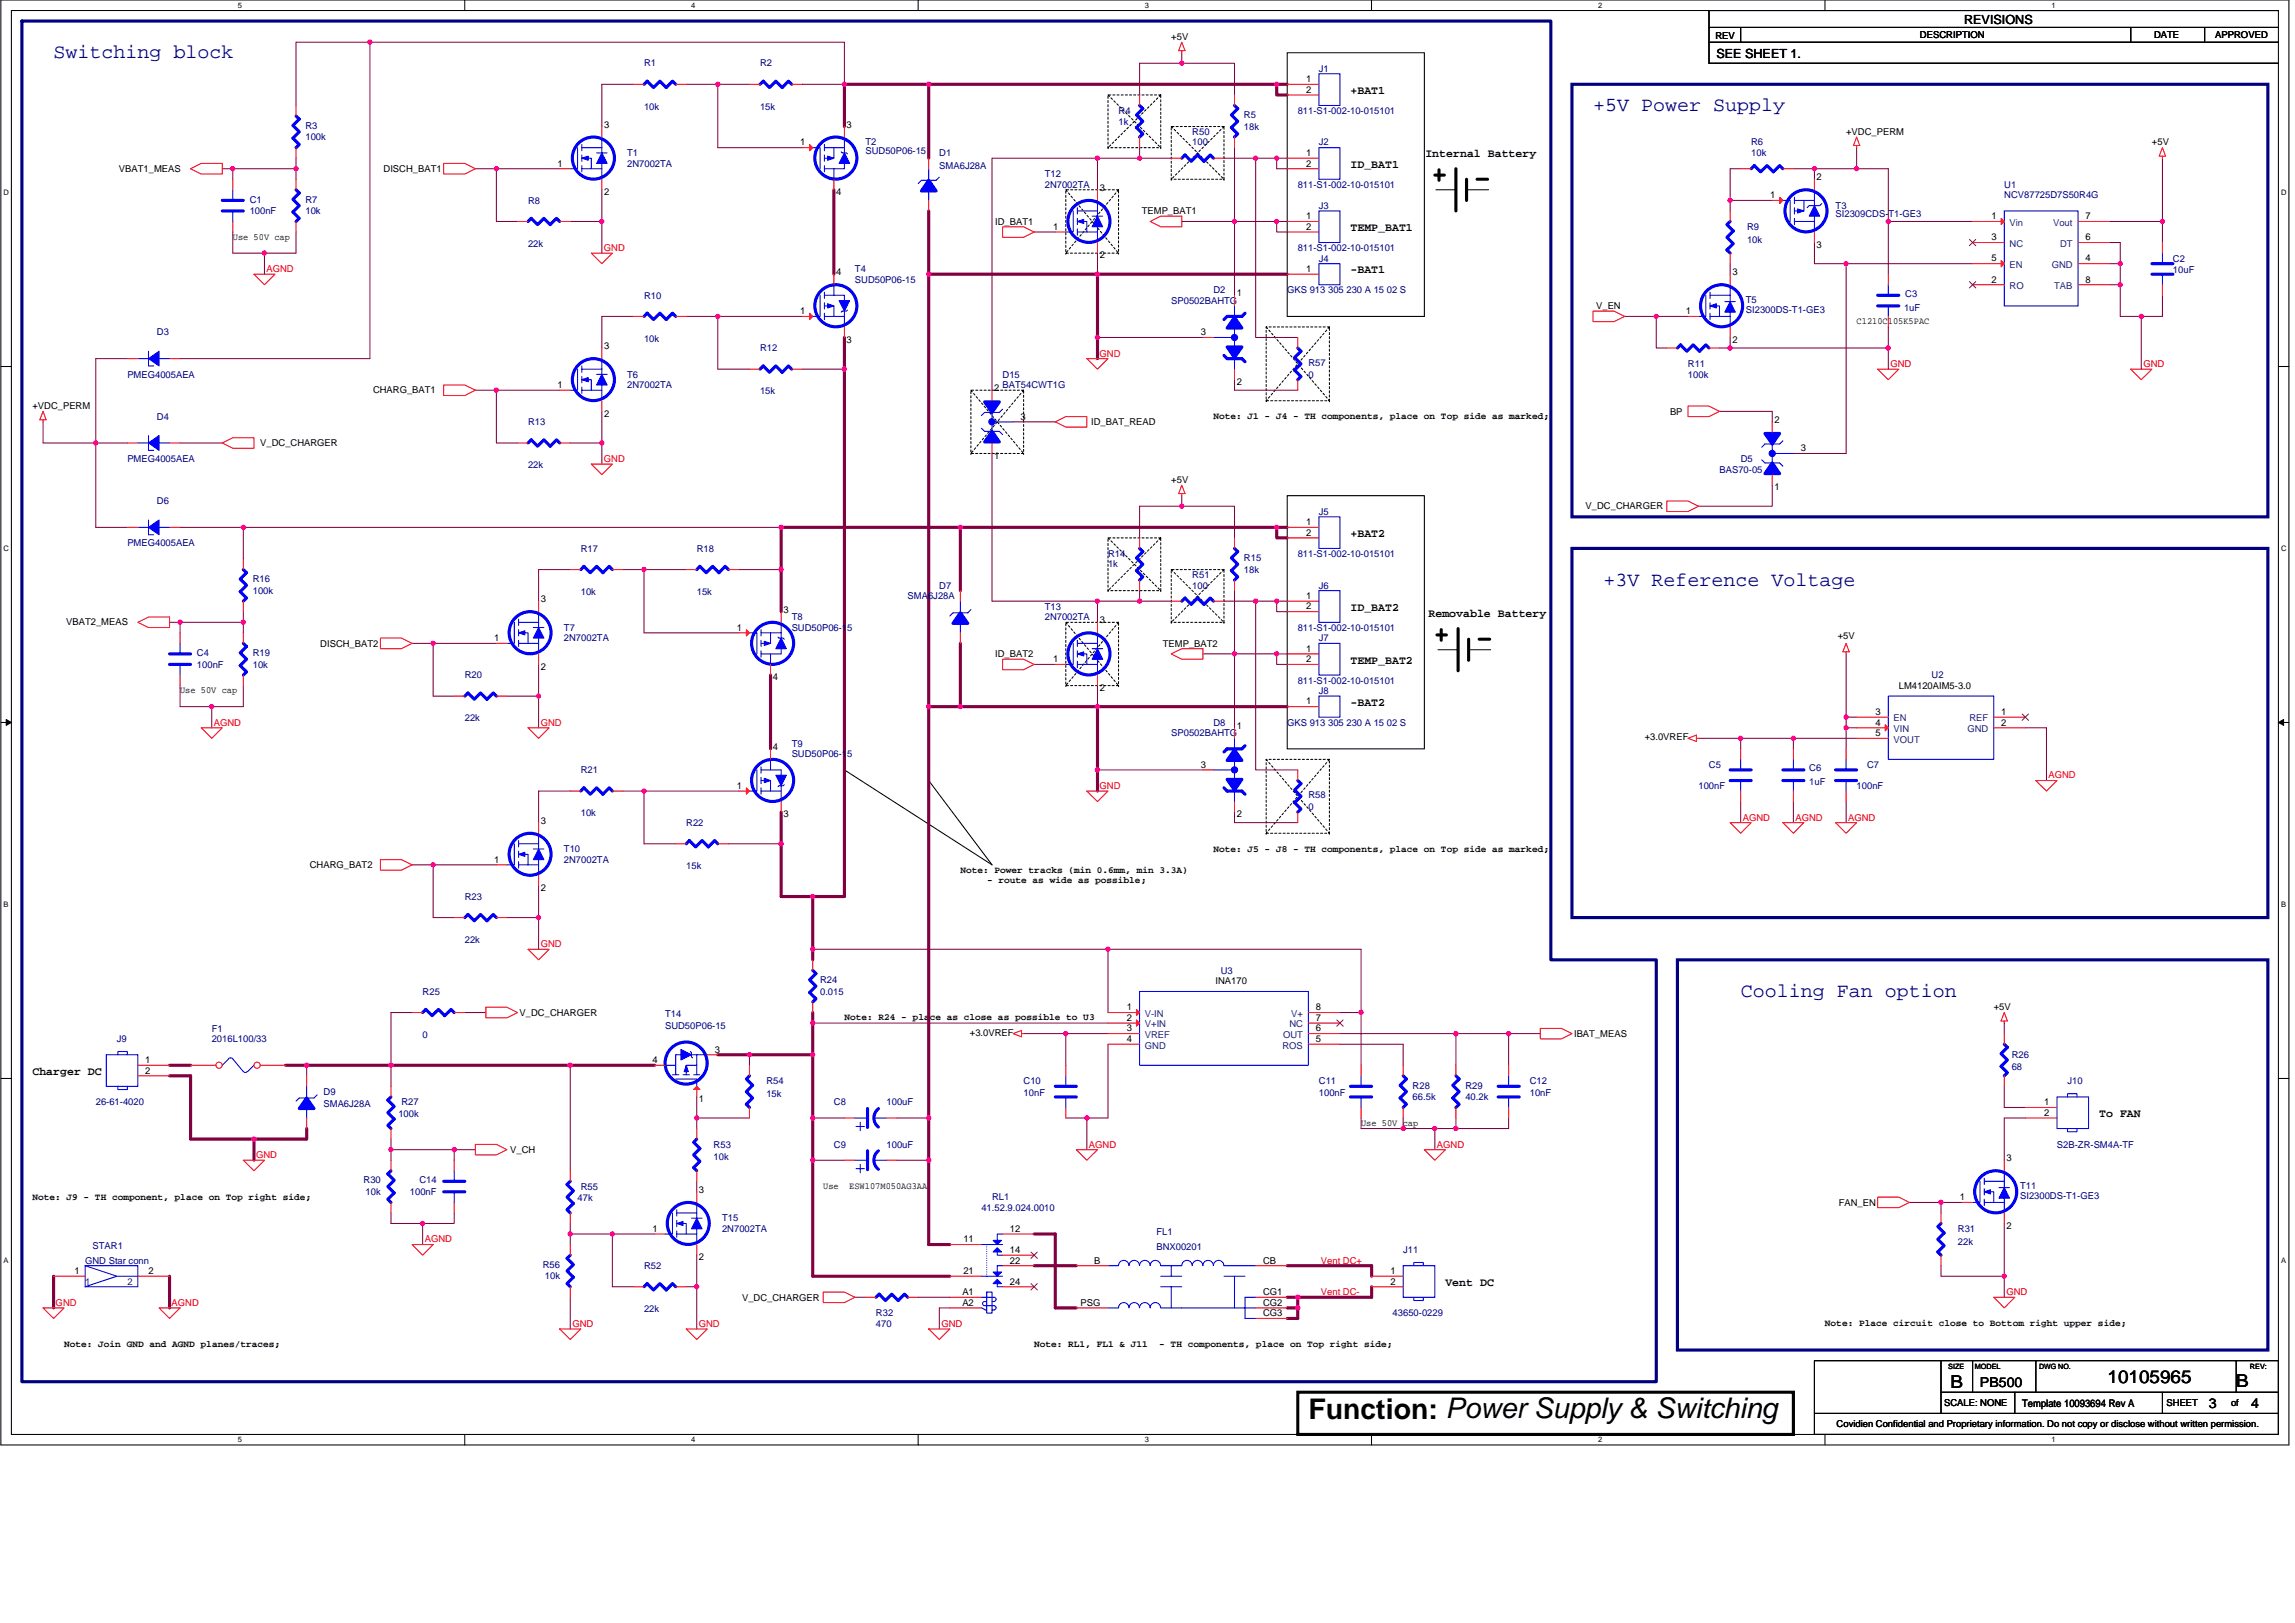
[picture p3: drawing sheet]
<svg xmlns="http://www.w3.org/2000/svg" width="420mm" height="297mm" viewBox="0 0 420 297" stroke-linecap="round" stroke-linejoin="round" font-family="sans-serif">
<defs><g id="words">
<text font-size="5.2" x="239.5" y="259.6">Function: Power Supply &amp; Switching</text>
<g font-size="3.7" fill="#000080">
<text x="9.8" y="10.6">Switching block</text>
<text x="291.6" y="20.3">+5V Power Supply</text>
<text x="293.6" y="107.2">+3V Reference Voltage</text>
<text x="318.7" y="182.4">Cooling Fan option</text>
</g>
<g font-size="3.3">
<text x="357.1" y="254.1">B</text>
<text x="385.9" y="253.1">10105965</text>
<text x="409.4" y="253.9">B</text>
</g>
<g font-size="2.5">
<text x="362.5" y="253.8">PB500</text>
<text x="404.4" y="257.6">3</text>
<text x="412.1" y="257.6">4</text>
</g>
<g font-size="2.3">
<text x="359.6" y="4.4">REVISIONS</text>
<text x="314.2" y="10.6">SEE SHEET 1.</text>
</g>
<g font-size="2.1">
<text x="247.2" y="17.2">+BAT1</text>
<text x="261" y="28.8">Internal Battery</text>
<text x="247.2" y="30.7">ID_BAT1</text>
<text x="247.2" y="42.3">TEMP_BAT1</text>
<text x="247.2" y="50">-BAT1</text>
<text x="247.2" y="98.3">+BAT2</text>
<text x="247.2" y="111.8">ID_BAT2</text>
<text x="261.5" y="113">Removable Battery</text>
<text x="247.2" y="121.5">TEMP_BAT2</text>
<text x="247.2" y="129.2">-BAT2</text>
<text x="5.9" y="196.7">Charger DC</text>
<text x="384.3" y="204.5">To FAN</text>
<text x="264.6" y="235.4">Vent DC</text>
</g>
<text font-size="1.9" x="370.2" y="257.5">Template 10093694 Rev A</text>
<g font-size="1.7">
<text x="214.4" y="7.3">+5V</text>
<text x="314" y="7.1">REV</text>
<text x="351.5" y="6.9">DESCRIPTION</text>
<text x="394.3" y="6.9">DATE</text>
<text x="405.5" y="6.9">APPROVED</text>
<text x="239.1" y="15">1</text>
<text x="239.1" y="17">2</text>
<text x="110.6" y="23.3">3</text>
<text x="155" y="23.3">3</text>
<text x="146.5" y="26.6">1</text>
<text x="239.1" y="28.6">1</text>
<text x="338" y="24.7">+VDC_PERM</text>
<text x="394" y="26.6">+5V</text>
<text x="21.8" y="31.5">VBAT1_MEAS</text>
<text x="70.2" y="31.5">DISCH_BAT1</text>
<text x="102.1" y="30.5">1</text>
<text x="110.6" y="35.7">2</text>
<text x="153.1" y="35.7">4</text>
<text x="201.3" y="34.9">3</text>
<text x="239.1" y="30.5">2</text>
<text x="332.6" y="33">2</text>
<text x="182.2" y="41.1">ID_BAT1</text>
<text x="209" y="39.2">TEMP_BAT1</text>
<text x="239.1" y="40.1">1</text>
<text x="324.1" y="36.3">1</text>
<text x="364.6" y="40.1">1</text>
<text x="381.8" y="40.1">7</text>
<text x="42.6" y="43.8">Use 50V cap</text>
<text x="192.8" y="42.1">1</text>
<text x="201.3" y="47.3">2</text>
<text x="239.1" y="42.1">2</text>
<text x="332.6" y="45.4">3</text>
<text x="364.6" y="47.9">5</text>
<text x="364.6" y="44">3</text>
<text x="381.8" y="44">6</text>
<text x="381.8" y="47.9">4</text>
<text x="153.1" y="50.4">4</text>
<text x="239.1" y="49.8">1</text>
<text x="317.1" y="50.4">3</text>
<text x="364.6" y="51.7">2</text>
<text x="381.8" y="51.7">8</text>
<text x="146.5" y="57.5">1</text>
<text x="226.4" y="54.3">1</text>
<text x="292.2" y="56.6">V_EN</text>
<text x="308.6" y="57.5">1</text>
<text x="339.9" y="59.3">C1210C105K5PAC</text>
<text x="110.6" y="63.9">3</text>
<text x="155" y="62.7">3</text>
<text x="219.8" y="61.4">3</text>
<text x="317.1" y="62.7">2</text>
<text x="102.1" y="71">1</text>
<text x="182" y="71.6">2</text>
<text x="226.4" y="70.5">2</text>
<text x="5.9" y="74.9">+VDC_PERM</text>
<text x="68.3" y="72">CHARG_BAT1</text>
<text x="110.6" y="76.2">2</text>
<text x="186.8" y="76.8">3</text>
<text x="199.8" y="77.8">ID_BAT_READ</text>
<text x="222.2" y="76.7">Note: J1 - J4 - TH components, place on Top side as marked;</text>
<text x="305.7" y="75.9">BP</text>
<text x="324.9" y="77.4">2</text>
<text x="47.6" y="81.7">V_DC_CHARGER</text>
<text x="182" y="84">1</text>
<text x="329.7" y="82.6">3</text>
<text x="214.4" y="88.4">+5V</text>
<text x="324.9" y="89.8">1</text>
<text x="290.3" y="93.2">V_DC_CHARGER</text>
<text x="239.1" y="96.1">1</text>
<text x="239.1" y="98">2</text>
<text x="99" y="110.2">3</text>
<text x="143.4" y="112.2">3</text>
<text x="239.1" y="109.6">1</text>
<text x="239.1" y="111.5">2</text>
<text x="12.1" y="114.5">VBAT2_MEAS</text>
<text x="58.6" y="118.3">DISCH_BAT2</text>
<text x="90.5" y="117.3">1</text>
<text x="134.9" y="115.4">1</text>
<text x="201.3" y="114.1">3</text>
<text x="212.9" y="118.3">TEMP_BAT2</text>
<text x="239.1" y="119.3">1</text>
<text x="336.4" y="117">+5V</text>
<text x="99" y="122.6">2</text>
<text x="141.5" y="124.5">4</text>
<text x="182.2" y="120.3">ID_BAT2</text>
<text x="192.8" y="121.2">1</text>
<text x="239.1" y="121.2">2</text>
<text x="33" y="126.9">Use 50V cap</text>
<text x="201.3" y="126.4">2</text>
<text x="239.1" y="128.9">1</text>
<text x="343.4" y="130.9">3</text>
<text x="347.6" y="126">LM4120AIM5-3.0</text>
<text x="366.4" y="130.9">1</text>
<text x="141.5" y="137.2">4</text>
<text x="226.4" y="133.4">1</text>
<text x="301.1" y="135.5">+3.0VREF</text>
<text x="343.4" y="132.8">4</text>
<text x="343.4" y="134.7">5</text>
<text x="366.4" y="132.8">2</text>
<text x="219.8" y="140.5">3</text>
<text x="134.9" y="144.4">1</text>
<text x="143.4" y="149.6">3</text>
<text x="226.4" y="149.6">2</text>
<text x="99" y="150.8">3</text>
<text x="222.2" y="155.9">Note: J5 - J8 - TH components, place on Top side as marked;</text>
<text x="56.7" y="158.9">CHARG_BAT2</text>
<text x="90.5" y="157.9">1</text>
<text x="175.8" y="159.7">Note: Power tracks (min 0.6mm, min 3.3A)</text>
<text x="180.7" y="161.6">- route as wide as possible;</text>
<text x="99" y="163.1">2</text>
<text x="95.1" y="185.9">V_DC_CHARGER</text>
<text x="206.3" y="184.9">1</text>
<text x="222.5" y="180.1">INA170</text>
<text x="240.9" y="184.9">8</text>
<text x="365" y="184.9">+5V</text>
<text x="154.6" y="186.7">Note: R24 - place as close as possible to U3</text>
<text x="177.6" y="189.6">+3.0VREF</text>
<text x="206.3" y="186.8">2</text>
<text x="206.3" y="188.8">3</text>
<text x="206.3" y="190.7">4</text>
<text x="240.9" y="188.8">6</text>
<text x="240.9" y="186.8">7</text>
<text x="240.9" y="190.7">5</text>
<text x="288.2" y="189.8">IBAT_MEAS</text>
<text x="26.6" y="194.6">1</text>
<text x="26.6" y="196.5">2</text>
<text x="119.4" y="194.6">4</text>
<text x="130.8" y="192.6">3</text>
<text x="128" y="201.7">1</text>
<text x="374.3" y="202.3">1</text>
<text x="249.2" y="206">Use 50V cap</text>
<text x="374.3" y="204.2">2</text>
<text x="93.4" y="211">V_CH</text>
<text x="367.3" y="212.5">3</text>
<text x="5.9" y="219.5">Note: J9 - TH component, place on Top right side;</text>
<text x="128" y="218.3">3</text>
<text x="150.7" y="217.6">Use</text>
<text x="155.5" y="217.6">ESW107M050AG3AA</text>
<text x="336.6" y="220.6">FAN_EN</text>
<text x="358.8" y="219.7">1</text>
<text x="119.4" y="225.4">1</text>
<text x="176.4" y="227.4">11</text>
<text x="184.9" y="225.4">12</text>
<text x="367.3" y="224.9">2</text>
<text x="13.7" y="233.2">1</text>
<text x="27.2" y="233.2">2</text>
<text x="128" y="230.7">2</text>
<text x="176.4" y="233.2">21</text>
<text x="184.9" y="229.3">14</text>
<text x="184.9" y="231.2">22</text>
<text x="200.3" y="231.2">B</text>
<text x="231.2" y="231.2">CB</text>
<text x="254.6" y="233.2">1</text>
<text x="135.9" y="238">V_DC_CHARGER</text>
<text x="176.2" y="237">A1</text>
<text x="176.2" y="239">A2</text>
<text x="184.9" y="235.1">24</text>
<text x="197.8" y="239">PSG</text>
<text x="231.2" y="237">CG1</text>
<text x="231.2" y="239">CG2</text>
<text x="254.6" y="235.1">2</text>
<text x="231.2" y="240.9">CG3</text>
<text x="334.1" y="242.7">Note: Place circuit close to Bottom right upper side;</text>
<text x="11.7" y="246.6">Note: Join GND and AGND planes/traces;</text>
<text x="189.3" y="246.6">Note: RL1, FL1 &amp; J11</text>
<text x="212.2" y="246.6">- TH components, place on Top right side;</text>
<text x="355.9" y="257.3">SCALE: NONE</text>
<text x="396.7" y="257.3">SHEET</text>
<text x="408.4" y="257.3">of</text>
<text x="336.2" y="261.2">Covidien Confidential and Proprietary information. Do not copy or disclose without written permission.</text>
</g>
<g font-size="1.7" fill="#000080">
<text x="117.9" y="12.1">R1</text>
<text x="139.1" y="12.1">R2</text>
<text x="241.5" y="13.1">J1</text>
<text x="55.9" y="23.5">R3</text>
<text x="117.9" y="20.1">10k</text>
<text x="139.1" y="20.1">15k</text>
<text x="204.8" y="20.8">R4</text>
<text x="204.8" y="23">1k</text>
<text x="227.7" y="21.6">R5</text>
<text x="227.7" y="23.7">18k</text>
<text x="237.6" y="20.8">811-S1-002-10-015101</text>
<text x="55.9" y="25.7">100k</text>
<text x="114.8" y="28.6">T1</text>
<text x="158.4" y="26.6">T2</text>
<text x="158.4" y="28.2">SUD50P06-15</text>
<text x="172" y="28.6">D1</text>
<text x="218.3" y="24.7">R50</text>
<text x="218.3" y="26.6">100</text>
<text x="241.5" y="26.6">J2</text>
<text x="320.6" y="26.6">R6</text>
<text x="320.6" y="28.6">10k</text>
<text x="114.8" y="30.5">2N7002TA</text>
<text x="172" y="30.9">SMA6J28A</text>
<text x="191.3" y="32.4">T12</text>
<text x="191.3" y="34.4">2N7002TA</text>
<text x="237.6" y="34.4">811-S1-002-10-015101</text>
<text x="366.9" y="34.4">U1</text>
<text x="45.7" y="37.1">C1</text>
<text x="45.7" y="39.2">100nF</text>
<text x="55.9" y="37.1">R7</text>
<text x="55.9" y="39.2">10k</text>
<text x="96.7" y="37.3">R8</text>
<text x="241.5" y="38.2">J3</text>
<text x="336.1" y="38.2">T3</text>
<text x="336.1" y="39.8">SI2309CDS-T1-GE3</text>
<text x="366.9" y="36.3">NCV87725D7S50R4G</text>
<text x="96.7" y="45.2">22k</text>
<text x="237.6" y="45.9">811-S1-002-10-015101</text>
<text x="241.5" y="47.9">J4</text>
<text x="319.8" y="42.1">R9</text>
<text x="319.8" y="44.4">10k</text>
<text x="397.8" y="47.9">C2</text>
<text x="156.5" y="49.8">T4</text>
<text x="156.5" y="51.7">SUD50P06-15</text>
<text x="222.2" y="53.7">D2</text>
<text x="235.7" y="53.7">GKS 913 305 230 A 15 02 S</text>
<text x="397.8" y="50">10uF</text>
<text x="117.9" y="54.6">R10</text>
<text x="214.4" y="55.6">SP0502BAHTG</text>
<text x="319.6" y="55.4">T5</text>
<text x="319.6" y="57.3">SI2300DS-T1-GE3</text>
<text x="348.6" y="56.9">1uF</text>
<text x="348.8" y="54.4">C3</text>
<text x="28.7" y="61.4">D3</text>
<text x="117.9" y="62.5">10k</text>
<text x="139.1" y="64.3">R12</text>
<text x="23.3" y="69.1">PMEG4005AEA</text>
<text x="114.8" y="69.1">T6</text>
<text x="114.8" y="71">2N7002TA</text>
<text x="183.5" y="69.1">D15</text>
<text x="183.5" y="71">BAT54CWT1G</text>
<text x="239.5" y="67">R57</text>
<text x="239.5" y="69.1">0</text>
<text x="309" y="67.2">R11</text>
<text x="309" y="69.1">100k</text>
<text x="28.7" y="76.8">D4</text>
<text x="96.7" y="77.8">R13</text>
<text x="139.1" y="72.2">15k</text>
<text x="23.3" y="84.5">PMEG4005AEA</text>
<text x="96.7" y="85.7">22k</text>
<text x="314.8" y="86.5">BAS70-05</text>
<text x="318.7" y="84.5">D5</text>
<text x="28.7" y="92.3">D6</text>
<text x="241.5" y="94.2">J5</text>
<text x="23.3" y="100">PMEG4005AEA</text>
<text x="106.3" y="101">R17</text>
<text x="127.6" y="101">R18</text>
<text x="202.8" y="101.9">R14</text>
<text x="237.6" y="101.9">811-S1-002-10-015101</text>
<text x="46.3" y="106.6">R16</text>
<text x="172" y="107.7">D7</text>
<text x="202.8" y="103.8">1k</text>
<text x="218.3" y="105.8">R51</text>
<text x="218.3" y="107.7">100</text>
<text x="227.7" y="102.7">R15</text>
<text x="227.7" y="104.8">18k</text>
<text x="241.5" y="107.7">J6</text>
<text x="46.3" y="108.7">100k</text>
<text x="106.3" y="108.9">10k</text>
<text x="127.6" y="108.9">15k</text>
<text x="144.9" y="113.5">T8</text>
<text x="166.2" y="109.6">SMA6J28A</text>
<text x="191.3" y="111.6">T13</text>
<text x="191.3" y="113.5">2N7002TA</text>
<text x="103.2" y="115.4">T7</text>
<text x="103.2" y="117.4">2N7002TA</text>
<text x="144.9" y="115.4">SUD50P06-15</text>
<text x="237.6" y="115.4">811-S1-002-10-015101</text>
<text x="241.5" y="117.4">J7</text>
<text x="36.1" y="120.1">C4</text>
<text x="36.1" y="122.2">100nF</text>
<text x="46.3" y="120.1">R19</text>
<text x="46.3" y="122.2">10k</text>
<text x="85.1" y="124.1">R20</text>
<text x="237.6" y="125.1">811-S1-002-10-015101</text>
<text x="353.6" y="124.1">U2</text>
<text x="241.5" y="127">J8</text>
<text x="85.1" y="132">22k</text>
<text x="144.9" y="136.7">T9</text>
<text x="214.4" y="134.7">SP0502BAHTG</text>
<text x="222.2" y="132.8">D8</text>
<text x="235.7" y="132.8">GKS 913 305 230 A 15 02 S</text>
<text x="106.3" y="141.5">R21</text>
<text x="144.9" y="138.6">SUD50P06-15</text>
<text x="312.9" y="140.5">C5</text>
<text x="331.2" y="141.1">C6</text>
<text x="331.2" y="143.6">1uF</text>
<text x="341.8" y="140.5">C7</text>
<text x="106.3" y="149.4">10k</text>
<text x="239.5" y="146.1">R58</text>
<text x="239.5" y="148.3">0</text>
<text x="310.9" y="144.4">100nF</text>
<text x="339.9" y="144.4">100nF</text>
<text x="103.2" y="156">T10</text>
<text x="125.6" y="151.2">R22</text>
<text x="103.2" y="157.9">2N7002TA</text>
<text x="125.6" y="159.1">15k</text>
<text x="85.1" y="164.7">R23</text>
<text x="85.1" y="172.6">22k</text>
<text x="150.1" y="179.9">R24</text>
<text x="223.5" y="178.2">U3</text>
<text x="77.4" y="182">R25</text>
<text x="150.1" y="182">0.015</text>
<text x="21.4" y="190.7">J9</text>
<text x="38.8" y="188.8">F1</text>
<text x="38.8" y="190.7">2016L100/33</text>
<text x="77.4" y="189.9">0</text>
<text x="121.8" y="186.1">T14</text>
<text x="121.8" y="188.4">SUD50P06-15</text>
<text x="368.3" y="193.6">R26</text>
<text x="368.3" y="195.7">68</text>
<text x="17.5" y="202.3">26-61-4020</text>
<text x="59.2" y="200.4">D9</text>
<text x="59.2" y="202.7">SMA6J28A</text>
<text x="73.5" y="202.3">R27</text>
<text x="140.3" y="198.4">R54</text>
<text x="140.3" y="200.8">15k</text>
<text x="152.7" y="202.3">C8</text>
<text x="162.3" y="202.3">100uF</text>
<text x="187.4" y="198.4">C10</text>
<text x="187.4" y="200.6">10nF</text>
<text x="241.5" y="198.4">C11</text>
<text x="241.5" y="200.6">100nF</text>
<text x="258.6" y="199.2">R28</text>
<text x="258.6" y="201.3">66.5k</text>
<text x="268.3" y="199.2">R29</text>
<text x="268.3" y="201.3">40.2k</text>
<text x="280.1" y="198.4">C12</text>
<text x="280.1" y="200.6">10nF</text>
<text x="378.5" y="198.4">J10</text>
<text x="72.9" y="204.4">100k</text>
<text x="130.7" y="210">R53</text>
<text x="130.7" y="212.3">10k</text>
<text x="152.7" y="210">C9</text>
<text x="162.3" y="210">100uF</text>
<text x="376.6" y="210">S2B-ZR-SM4A-TF</text>
<text x="66.6" y="216.6">R30</text>
<text x="66.9" y="218.7">10k</text>
<text x="75" y="218.7">100nF</text>
<text x="76.8" y="216.6">C14</text>
<text x="105.7" y="219.9">47k</text>
<text x="106.3" y="217.7">R55</text>
<text x="179.7" y="221.6">41.52.9.024.0010</text>
<text x="181.6" y="219.7">RL1</text>
<text x="369.8" y="217.6">T11</text>
<text x="369.8" y="219.5">SI2300DS-T1-GE3</text>
<text x="132.2" y="223.5">T15</text>
<text x="132.2" y="225.5">2N7002TA</text>
<text x="211.7" y="226">FL1</text>
<text x="358.4" y="225.5">R31</text>
<text x="358.4" y="227.8">22k</text>
<text x="15.6" y="231.3">GND Star conn</text>
<text x="16.9" y="228.6">STAR1</text>
<text x="99.4" y="232">R56</text>
<text x="117.9" y="232.2">R52</text>
<text x="211.7" y="228.7">BNX00201</text>
<text x="256.9" y="229.3">J11</text>
<text x="99.8" y="234.1">10k</text>
<text x="117.9" y="240.1">22k</text>
<text x="160.4" y="240.9">R32</text>
<text x="160.4" y="242.8">470</text>
<text x="255" y="240.9">43650-0229</text>
</g>
<g font-size="1.7" fill="#004080">
<text x="367.9" y="41.3">Vin</text>
<text x="375.9" y="41.3">Vout</text>
<text x="367.9" y="45.2">NC</text>
<text x="377.2" y="45.2">DT</text>
<text x="367.9" y="49">EN</text>
<text x="367.9" y="52.9">RO</text>
<text x="375.6" y="49">GND</text>
<text x="376.1" y="52.9">TAB</text>
<text x="346.7" y="132">EN</text>
<text x="346.7" y="134">VIN</text>
<text x="346.7" y="135.9">VOUT</text>
<text x="360.2" y="134">GND</text>
<text x="360.6" y="132">REF</text>
<text x="209.6" y="186.1">V-IN</text>
<text x="209.6" y="188">V+IN</text>
<text x="209.6" y="189.9">VREF</text>
<text x="209.6" y="191.9">GND</text>
<text x="234.8" y="191.9">ROS</text>
<text x="234.9" y="189.9">OUT</text>
<text x="236.1" y="188">NC</text>
<text x="236.4" y="186.1">V+</text>
<text x="15.6" y="235.1">1</text>
<text x="23.3" y="235.1">2</text>
</g>
<g font-size="1.7" fill="#f00">
<text x="110.6" y="46">GND</text>
<text x="48.8" y="49.8">AGND</text>
<text x="201.3" y="65.3">GND</text>
<text x="346.1" y="67.2">GND</text>
<text x="392.4" y="67.2">GND</text>
<text x="110.6" y="84.6">GND</text>
<text x="39.1" y="132.8">AGND</text>
<text x="99" y="132.8">GND</text>
<text x="375" y="142.5">AGND</text>
<text x="201.3" y="144.4">GND</text>
<text x="319.1" y="150.2">AGND</text>
<text x="328.7" y="150.2">AGND</text>
<text x="338.4" y="150.2">AGND</text>
<text x="99" y="173.4">GND</text>
<text x="46.9" y="212">GND</text>
<text x="199.4" y="210">AGND</text>
<text x="263.1" y="210">AGND</text>
<text x="77.8" y="227.4">AGND</text>
<text x="241.8" y="231.3">Vent DC+</text>
<text x="10.2" y="239">GND</text>
<text x="31.4" y="239">AGND</text>
<text x="241.8" y="237">Vent DC-</text>
<text x="367.3" y="237">GND</text>
<text x="104.8" y="242.8">GND</text>
<text x="127.9" y="242.8">GND</text>
<text x="172.3" y="242.8">GND</text>
</g>
<g font-size="1.4">
<text x="43.6" y="1.5">5</text>
<text x="126.6" y="1.5">4</text>
<text x="209.6" y="1.5">3</text>
<text x="292.6" y="1.5">2</text>
<text x="375.6" y="1.5">1</text>
<text x=".6" y="35.8">D</text>
<text x="417.6" y="35.8">D</text>
<text x=".6" y="100.9">C</text>
<text x="417.6" y="100.9">C</text>
<text x=".6" y="166.1">B</text>
<text x="417.6" y="166.1">B</text>
<text x=".6" y="231.2">A</text>
<text x="417.6" y="231.2">A</text>
<text x="43.6" y="264">5</text>
<text x="126.6" y="264">4</text>
<text x="209.6" y="264">3</text>
<text x="292.6" y="264">2</text>
<text x="375.6" y="264">1</text>
</g>
<g font-size="1.3">
<text x="356.7" y="250.6">SIZE</text>
<text x="361.5" y="250.6">MODEL</text>
<text x="373.3" y="250.6">DWG NO.</text>
<text x="411.9" y="250.6">REV:</text>
</g>
</g></defs>
<path d="M.2 0h418.8v264.5h-418.8zM2.1 1.9h415v260.6h-415z" fill="none" stroke="#000" stroke-width=".19"/>
<g fill="#fff">
<path d="M43.6 .2h.7v1.6h-.7z"/>
<path d="M43.6 262.7h.7v1.6h-.7z"/>
</g>
<path d="M85.1 0v1.9M85.1 262.5v2" fill="none" stroke="#000" stroke-width=".19"/>
<g fill="#fff">
<path d="M126.6 .2h.7v1.6h-.7z"/>
<path d="M126.6 262.7h.7v1.6h-.7z"/>
</g>
<path d="M168.1 0v1.9M168.1 262.5v2" fill="none" stroke="#000" stroke-width=".19"/>
<g fill="#fff">
<path d="M209.6 .2h.7v1.6h-.7z"/>
<path d="M209.6 262.7h.7v1.6h-.7z"/>
</g>
<path d="M251.1 0v1.9M251.1 262.5v2" fill="none" stroke="#000" stroke-width=".19"/>
<g fill="#fff">
<path d="M292.6 .2h.7v1.6h-.7z"/>
<path d="M292.6 262.7h.7v1.6h-.7z"/>
</g>
<path d="M334.1 0v1.9M334.1 262.5v2" fill="none" stroke="#000" stroke-width=".19"/>
<g fill="#fff">
<path d="M375.6 .2h.8v1.6h-.8z"/>
<path d="M375.6 262.7h.8v1.6h-.8z"/>
<path d="M.6 34.5h1v1.5h-1z"/>
<path d="M417.6 34.5h1v1.5h-1z"/>
<path d="M.6 99.7h1v1.5h-1z"/>
<path d="M417.6 99.7h1v1.5h-1z"/>
</g>
<path d="M.2 67.1h1.9M417.1 67.1h1.9" fill="none" stroke="#000" stroke-width=".19"/>
<g fill="#fff">
<path d="M.6 164.8h1v1.5h-1z"/>
<path d="M417.6 164.8h.9v1.5h-.9z"/>
</g>
<path d="M.2 132.2h1.9M417.1 132.2h1.9" fill="none" stroke="#000" stroke-width=".19"/>
<path d="M1.1 131.7l1 .5-1 .6zM417.1 132.2l1-.5v1.1z" fill="#000" stroke="#000" stroke-width=".18"/>
<g fill="#fff">
<path d="M.6 230h1v1.5h-1z"/>
<path d="M417.6 230h.9v1.5h-.9z"/>
</g>
<g fill="none" stroke="#000" stroke-width=".19">
<path d="M235.7 9.7h25.1v48.2h-25.1zM312.9 5h104.2M312.9 7.7h104.2M318.7 5v2.7M390.1 5v2.7M403.6 5v2.7M417.1 1.9h-104.2v9.7h104.2M262.9 34.7h3.5M268.7 34.7h3.8M235.7 90.7h25.1v46.4h-25.1zM263.3 118.9h3.5M269.1 118.9h3.8"/>
<path d="M154.6 140.9l27 17.4-11.6-15.4M.2 197.4h1.9M417.1 197.4h1.9M332.2 249h84.9v13.5h-84.9zM332.2 258.7h84.9M355.4 249v9.7M355.4 254.8h61.7M361.1 249v5.8M368.9 254.8v3.9M372.7 249v5.8M395.9 254.8v3.9M409.4 249v5.8"/>
</g>
<path d="M262.7 32h1.7M263.5 31.1v1.9M266.5 30.9v7.7M268.5 32.8v3.9M270.4 32.8h1.9M263.1 116.2h1.7M263.9 115.2v2M266.9 115v7.8M268.9 117v3.8M270.8 117h1.9M237.6 254.8h90.7v7.7h-90.7z" fill="none" stroke="#000" stroke-width=".57"/>
<path d="M4 3.9h279.9v171.8h19.3v77.2h-299.2zM287.8 15.4h127.4v79.2h-127.4zM287.8 100.4h127.4v67.5h-127.4zM307.1 175.7h108.1v71.4h-108.1z" fill="none" stroke="#000080" stroke-width=".57"/>
<g fill="none" stroke="#000" stroke-width=".19" stroke-dasharray=".4 .4">
<path d="M202.9 17.4h9.6v9.6h-9.6zM202.9 17.4l9.6 9.6M212.5 17.4l-9.6 9.6M195.1 34.7h9.7v11.6h-9.7zM195.1 34.7l9.7 11.6M202.9 27h.1M204.8 34.7l-9.7 11.6M212.5 27h.1M214.4 23.2h9.7v9.6h-9.7zM214.4 32.8h.1M214.4 23.2l9.7 9.6M224.1 23.2l-9.7 9.6"/>
<path d="M224.1 32.8h.1M195.1 46.3h.1M204.8 46.3h.1M231.8 59.8l11.6 13.5M231.8 59.8h11.6v13.5h-11.6zM243.4 59.8l-11.6 13.5M177.7 71.4h9.7v11.6h-9.7zM177.7 71.4l9.7 11.6M187.4 71.4l-9.7 11.6M231.8 73.3h.1M243.4 73.3h.1M177.7 83h.1"/>
<path d="M187.4 83h.1M202.9 98.4h9.6v9.7h-9.6zM202.9 98.4l9.6 9.7M212.5 98.4l-9.6 9.7M195.1 113.9h9.7v11.6h-9.7zM195.1 113.9l9.7 11.6M202.9 108.1h.1M204.8 113.9l-9.7 11.6M212.5 108.1h.1M214.4 104.2h9.7v9.7h-9.7zM214.4 113.9h.1M214.4 104.2l9.7 9.7"/>
<path d="M224.1 104.2l-9.7 9.7M224.1 113.9h.1M195.1 125.5h.1M204.8 125.5h.1M231.8 139l11.6 13.5M231.8 139h11.6v13.5h-11.6zM243.4 139l-11.6 13.5M231.8 152.5h.1M243.4 152.5h.1"/>
</g>
<g fill="none" stroke="#800040" stroke-width=".57">
<path d="M170 15.4h63.7M170 15.4h-15.4v7.8M170 15.4v13.6M233.7 15.4v2h2M233.7 15.4h2M152.7 34.7v15.5M170 38.6v11.6M170 50.2h30.9v15.4M170 50.2v79.1M200.9 50.2h34.8M154.6 61.8v102.3h-5.8M175.8 96.5h57.9"/>
<path d="M175.8 96.5h-32.8v15.5M175.8 96.5v11.6M233.7 96.5v1.9h2M233.7 96.5h2M175.8 117.8v11.5M141.1 123.5v13.6M170 129.3v98.5h3.9M170 129.3h5.8M175.8 129.3h25.1M200.9 129.3v15.5M200.9 129.3h34.8M143 148.6v15.5h5.8"/>
<path d="M148.8 164.1v11.6M31 196.9h3.9v11.6h11.6M31 195h3.9M52.3 195h67.5M131.4 193h17.4M148.8 185.3v7.7M148.8 193v40.6h25.1M46.5 208.5v3.8M56.1 206.5v2h-9.6M9.8 233.6v5.8M31 233.6v5.8M189.3 231.6h7.8"/>
<path d="M189.3 225.8h3.9v13.6h3.9M235.7 231.6h15.4v2M235.7 239.4h1.9M235.7 237.4h1.9M237.6 237.4v2M237.6 239.4v1.9h-1.9M251.1 235.5v1.9h-13.5"/>
</g>
<g fill="none" stroke="#800040" stroke-width=".19">
<path d="M67.7 7.7h86.9v7.7h-7.7M67.7 7.7h-13.5v11.6M67.7 7.7v57.9h-34.7M116 15.4h-5.8v7.8M125.6 15.4h5.8M131.4 15.4v11.6h15.5M131.4 15.4h5.8M216.4 9.7v1.9h9.6v5.8M216.4 11.6h-7.8v5.8M40.7 30.9h1.9M42.6 30.9h11.6M42.6 30.9v1.9"/>
<path d="M54.2 30.9v1.9M54.2 29v1.9M87 30.9h3.9M90.9 30.9v9.6h3.9M90.9 30.9h11.6M110.2 34.7v5.8M200.9 29v5.7M200.9 29h7.7M200.9 29h-19.3v42.4M208.6 27v2M208.6 29h5.8M224.1 29h5.8"/>
<path d="M226 27v13.5M229.9 29h3.8M229.9 29v32.8h7.7M233.7 29v1.9h2M233.7 29h2M316.7 36.7v1.9M318.7 30.9h-2v5.8h7.8M328.3 30.9h3.9M332.2 30.9v1.9M332.2 30.9h7.7M339.9 27v3.9M339.9 30.9h5.8v9.6"/>
<path d="M395.9 29v11.5M42.6 42.5v3.8h5.8M48.4 46.3v3.9M54.2 42.5v3.8h-5.8M104.4 40.5h5.8M110.2 40.5v5.8M116 57.9h-5.8v5.8M125.6 57.9h5.8M131.4 57.9v9.7h5.8M131.4 57.9h15.5M189.3 42.5h3.9M200.9 46.3v3.9"/>
<path d="M216.4 40.5h9.6M226 40.5v13.5M226 40.5h7.7M233.7 40.5h2M233.7 40.5v2h2M297.4 57.9h5.8M303.2 57.9v5.8h1.9M303.2 57.9h5.8M316.7 48.3v1.9M332.2 44.4v3.9h5.8M338 48.3v34.7h-9.7M338 48.3h23.1"/>
<path d="M345.7 40.5h15.4M345.7 59.8v3.9M345.7 40.5v9.7M386.2 44.4h2v3.9M386.2 52.1h2M386.2 48.3h2M386.2 40.5h9.7M388.2 52.1v5.8h3.8M388.2 48.3v3.8M392 57.9v9.7M395.9 40.5v3.9M395.9 54v3.9h-3.9"/>
<path d="M7.9 77.2v3.9h9.6M23.3 65.6h-5.8v15.5M87 71.4h3.9M90.9 71.4v9.7h3.9M90.9 71.4h11.6M110.2 75.3v5.8M146.9 67.6h7.7M185.5 77.2h7.7M200.9 61.8h19.3M226 69.5v1.9h11.6M314.8 75.3h9.7v1.9M314.8 63.7h1.9"/>
<path d="M316.7 61.8v1.9M316.7 63.7h29M345.7 63.7v3.9M17.5 81.1h5.8M17.5 81.1v15.4h5.8M33 96.5h11.5M33 81.1h7.7M44.5 96.5v5.8M44.5 96.5h98.5M104.4 81.1h5.8M110.2 81.1v3.8M181.6 83v27h19.3"/>
<path d="M216.4 92.6h-7.8v5.8M216.4 92.6h9.6v5.8M216.4 90.7v1.9M324.5 88.8v3.8h-13.6M31 113.9h2M33 113.9v1.9M33 113.9h11.5M44.5 112v1.9M44.5 113.9v1.9M75.4 117.8h3.9M79.3 117.8v9.6h3.9M79.3 117.8h11.6"/>
<path d="M104.4 104.2h-5.8v5.8M114.1 104.2h3.8M117.9 104.2h7.7M117.9 104.2v11.6h17.4M135.3 104.2h7.7M200.9 110v3.9M200.9 110h7.7M208.6 108.1v1.9M208.6 110h5.8M220.2 119.7h5.8M224.1 110h5.8M226 119.7v13.5"/>
<path d="M226 119.7h7.7M226 108.1v11.6M229.9 110h3.8M229.9 110v30.9h7.7M233.7 110v2h2M233.7 110h2M233.7 119.7v1.9h2M233.7 119.7h2M338 119.7v11.6M33 125.5v3.8h5.8M38.8 129.3v3.9M44.5 125.5v3.8h-5.7"/>
<path d="M92.8 127.4h5.8M98.6 121.6v5.8M98.6 127.4v5.8M189.3 121.6h3.9M200.9 125.5v3.8M310.9 135.1h7.8M328.3 135.1v2M328.3 135.1h11.6M328.3 135.1h-9.6v2M338 133.2v3.9M338 131.3h1.9M338 131.3v1.9h1.9"/>
<path d="M370.8 133.2h3.9v9.7M75.4 158.3h3.9M79.3 158.3v9.6h3.9M79.3 158.3h11.6M104.4 144.8h-5.8v5.8M114.1 144.8h3.8M117.9 144.8v9.6h5.8M117.9 144.8h17.4M133.4 154.4h9.6M200.9 140.9h19.3M226 148.6v2h11.6M318.7 146.7v3.9"/>
<path d="M328.3 146.7v3.9M338 146.7v3.9M92.8 167.9h5.8M98.6 162.2v5.7M98.6 167.9v5.8M148.8 173.7h54.1M202.9 173.7v11.6M202.9 173.7h46.3v11.6M56.1 195v1.9M75.4 185.3h-3.8v13.5M85.1 185.3h3.9M104.4 195v19.3"/>
<path d="M137.2 193v2M148.8 187.2h54.1M187.4 189.2h7.7M195.1 189.2v5.8M195.1 189.2h7.8M202.9 191.1v13.5h-7.8M245.3 189.2h21.2M245.3 191.1h11.6v3.9M245.3 185.3h3.9M249.2 185.3v9.7M266.5 189.2h9.7M266.5 189.2v5.8"/>
<path d="M276.2 189.2v5.8M276.2 189.2h5.8M366.9 198.8v3.9h3.9M366.9 187.2v2M71.6 208.5v1.9M71.6 210.4v1.9M71.6 210.4h11.6M83.2 210.4v1.9M83.2 210.4h3.8M127.6 204.6h9.6M127.6 200.8v3.8M127.6 204.6v1.9"/>
<path d="M127.6 216.2v1.9M148.8 204.6h5.8M148.8 212.3h5.8M164.2 204.6h5.8M164.2 212.3h5.8M199 204.6v5.8M249.2 204.6v1.9h7.7M256.9 204.6v1.9M256.9 206.5h5.8M262.7 206.5h3.8M262.7 206.5v3.9M266.5 204.6v1.9"/>
<path d="M276.2 204.6v1.9h-9.7M370.8 204.6h-3.9v7.7M71.6 222v1.9h5.8M77.4 223.9v3.9M83.2 222v1.9h-5.8M104.4 225.8h7.7M104.4 237.4v5.8M104.4 223.9v1.9M104.4 225.8v2M112.1 225.8h7.7M112.1 225.8v9.7h3.9M125.6 235.5h2"/>
<path d="M127.6 229.7v5.8M127.6 235.5v7.7M156.5 237.4h1.9M168.1 237.4h5.8M173.9 239.4h-1.9v3.8M349.6 220.1h5.8M355.4 220.1h3.8M355.4 231.6v2h11.5M355.4 220.1v1.9M366.9 233.6v3.8M366.9 223.9v9.7"/>
</g>
<g fill="#f0f" stroke="#f0f" stroke-width=".19">
<circle cx="395.9" cy="40.5" r=".38"/>
<circle cx="56.1" cy="195" r=".38"/>
<circle cx="90.9" cy="30.9" r=".38"/>
<circle cx="131.4" cy="15.4" r=".38"/>
<circle cx="90.9" cy="71.4" r=".38"/>
<circle cx="110.2" cy="81.1" r=".38"/>
<circle cx="48.4" cy="46.3" r=".38"/>
<circle cx="54.2" cy="30.9" r=".38"/>
<circle cx="42.6" cy="30.9" r=".38"/>
<circle cx="79.3" cy="117.7" r=".38"/>
<circle cx="79.3" cy="158.3" r=".38"/>
<circle cx="98.6" cy="167.9" r=".38"/>
<circle cx="44.5" cy="113.9" r=".38"/>
<circle cx="32.9" cy="113.9" r=".38"/>
<circle cx="143" cy="154.4" r=".38"/>
<circle cx="148.8" cy="187.2" r=".38"/>
<circle cx="195.1" cy="189.2" r=".38"/>
<circle cx="148.8" cy="173.7" r=".38"/>
<circle cx="148.8" cy="164.1" r=".38"/>
<circle cx="17.5" cy="81.1" r=".38"/>
<circle cx="154.6" cy="15.4" r=".38"/>
<circle cx="233.7" cy="40.5" r=".38"/>
<circle cx="143" cy="104.2" r=".38"/>
<circle cx="170" cy="50.2" r=".38"/>
<circle cx="170" cy="204.6" r=".38"/>
<circle cx="170" cy="129.3" r=".38"/>
<circle cx="338" cy="131.3" r=".38"/>
<circle cx="318.7" cy="135.1" r=".38"/>
<circle cx="328.3" cy="135.1" r=".38"/>
<circle cx="338" cy="133.2" r=".38"/>
<circle cx="38.8" cy="129.3" r=".38"/>
<circle cx="98.6" cy="127.4" r=".38"/>
<circle cx="226" cy="40.5" r=".38"/>
<circle cx="216.3" cy="11.6" r=".38"/>
<circle cx="226" cy="119.7" r=".38"/>
<circle cx="216.3" cy="92.6" r=".38"/>
<circle cx="392" cy="57.9" r=".38"/>
<circle cx="199" cy="204.6" r=".38"/>
<circle cx="266.5" cy="189.2" r=".38"/>
<circle cx="276.2" cy="189.2" r=".38"/>
<circle cx="266.5" cy="206.5" r=".38"/>
<circle cx="262.7" cy="206.5" r=".38"/>
<circle cx="256.9" cy="206.5" r=".38"/>
<circle cx="345.7" cy="40.5" r=".38"/>
<circle cx="338" cy="48.2" r=".38"/>
<circle cx="366.9" cy="233.6" r=".38"/>
<circle cx="355.3" cy="220" r=".38"/>
<circle cx="46.5" cy="208.5" r=".38"/>
<circle cx="233.7" cy="15.4" r=".38"/>
<circle cx="170" cy="15.4" r=".38"/>
<circle cx="233.7" cy="96.5" r=".38"/>
<circle cx="175.8" cy="96.5" r=".38"/>
<circle cx="175.8" cy="129.3" r=".38"/>
<circle cx="200.9" cy="61.8" r=".38"/>
<circle cx="77.4" cy="223.9" r=".38"/>
<circle cx="83.2" cy="210.4" r=".38"/>
<circle cx="71.6" cy="210.4" r=".38"/>
<circle cx="110.2" cy="40.5" r=".38"/>
<circle cx="339.9" cy="30.9" r=".38"/>
<circle cx="332.2" cy="30.9" r=".38"/>
<circle cx="316.7" cy="36.7" r=".38"/>
<circle cx="345.7" cy="63.7" r=".38"/>
<circle cx="303.2" cy="57.9" r=".38"/>
<circle cx="316.7" cy="63.7" r=".38"/>
<circle cx="233.7" cy="119.7" r=".38"/>
<circle cx="67.7" cy="7.7" r=".38"/>
<circle cx="154.6" cy="67.6" r=".38"/>
<circle cx="131.4" cy="57.9" r=".38"/>
<circle cx="117.9" cy="104.2" r=".38"/>
<circle cx="143" cy="96.5" r=".38"/>
<circle cx="44.5" cy="96.5" r=".38"/>
<circle cx="117.9" cy="144.8" r=".38"/>
<circle cx="202.8" cy="173.7" r=".38"/>
<circle cx="249.2" cy="185.3" r=".38"/>
<circle cx="237.6" cy="239.4" r=".38"/>
<circle cx="237.6" cy="237.4" r=".38"/>
<circle cx="148.8" cy="212.3" r=".38"/>
<circle cx="170" cy="212.3" r=".38"/>
<circle cx="200.9" cy="50.2" r=".38"/>
<circle cx="208.6" cy="28.9" r=".38"/>
<circle cx="200.9" cy="28.9" r=".38"/>
<circle cx="200.9" cy="140.9" r=".38"/>
<circle cx="208.6" cy="110" r=".38"/>
<circle cx="200.9" cy="129.3" r=".38"/>
<circle cx="200.9" cy="110" r=".38"/>
<circle cx="71.6" cy="195" r=".38"/>
<circle cx="127.5" cy="235.5" r=".38"/>
<circle cx="137.2" cy="193" r=".38"/>
<circle cx="127.5" cy="204.6" r=".38"/>
<circle cx="104.4" cy="195" r=".38"/>
<circle cx="112.1" cy="225.8" r=".38"/>
<circle cx="104.4" cy="225.8" r=".38"/>
<circle cx="148.8" cy="193" r=".38"/>
<circle cx="148.8" cy="204.6" r=".38"/>
<circle cx="388.1" cy="52.1" r=".38"/>
<circle cx="388.1" cy="48.2" r=".38"/>
<circle cx="229.9" cy="110" r=".38"/>
<circle cx="233.7" cy="110" r=".38"/>
<circle cx="229.9" cy="28.9" r=".38"/>
<circle cx="233.7" cy="28.9" r=".38"/>
</g>
<g fill="none" stroke="#f00" stroke-width=".19">
<path d="M116 15.4h1.9M123.7 15.4h1.9M216.4 9.3v.4M216.4 7.7l.5 1.6h-1.1zM34.9 30.9l1.9-1h3.9v2h-3.9zM81.2 29.9h3.9l1.9 1-1.9 1h-3.9zM102.5 30.9h1.9M110.2 32.8v1.9M110.2 23.2v1.9M339.9 26.6v.4M339.9 25.1l.6 1.5h-1.2zM395.9 27l.6 1.6h-1.2z"/>
<path d="M395.9 28.6v.4M46.5 50.2h3.8l-1.9 1.9zM108.3 46.3h3.8l-1.9 2zM183.5 41.5h3.9l1.9 1-1.9 .9h-3.9zM210.6 40.5l1.9-.9h3.9v1.9h-3.9zM226 54v2M291.6 56.9h3.9l1.9 1-1.9 1h-3.9zM7.9 75.3l.6 1.5h-1.2zM7.9 76.8v.4M81.2 70.5h3.9l1.9 .9-1.9 1h-3.9zM193.2 77.2l1.9-1h3.9v2h-3.9zM199 65.6h3.9l-2 2z"/>
<path d="M220.2 61.8h2M226 67.6v1.9M309 74.3h3.9l1.9 1-1.9 .9h-3.9zM343.8 67.6h3.8l-1.9 1.9zM390.1 67.6h3.9l-2 1.9zM40.7 81.1l1.9-1h3.9v1.9h-3.9zM108.3 84.9h3.8l-1.9 2zM216.4 90.3v.4M216.4 88.8l.5 1.5h-1.1zM305.1 91.7h3.9l1.9 .9-1.9 1h-3.9zM25.2 113.9l2-1h3.8v2h-3.8zM69.6 116.8h3.9l1.9 1-1.9 .9h-3.9z"/>
<path d="M135.3 115.8h1.9M143 112v1.9M214.4 119.7l2-1h3.8v2h-3.8zM338 117.8l.5 1.5h-1.1zM338 119.3v.4M36.8 133.2h3.9l-1.9 1.9zM96.7 133.2h3.8l-1.9 1.9zM141.1 121.6v1.9M183.5 120.7h3.9l1.9 .9-1.9 1h-3.9zM309 135.1l1.6-.6v1.2zM310.6 135.1h.3M69.6 157.3h3.9l1.9 1-1.9 1h-3.9z"/>
<path d="M199 144.8h3.9l-2 1.9zM316.7 150.6h3.9l-1.9 1.9zM326.4 150.6h3.9l-2 1.9zM336.1 150.6h3.8l-1.9 1.9zM372.7 142.9h3.9l-1.9 1.9zM96.7 173.7h3.8l-1.9 2zM89 184.3h3.8l2 1-2 1h-3.8zM137.2 195v1.9M185.5 189.2l1.5-.6v1.2zM187 189.2h.4M266.5 195v1.9M282 188.2h3.8l2 1-2 .9h-3.8z"/>
<path d="M366.9 185.3l.6 1.6h-1.2zM366.9 186.9v.3M44.5 212.3h3.9l-1.9 2zM87 209.4h3.9l1.9 1-1.9 1h-3.9zM127.6 214.3v1.9M127.6 206.5v2M137.2 202.7v1.9M154.6 204.6h1.9M162.3 204.6h1.9M197.1 210.4h3.8l-1.9 1.9zM260.8 210.4h3.8l-1.9 1.9zM266.5 202.7v1.9"/>
<path d="M343.8 219.1h3.8l2 1-2 .9h-3.8zM7.9 239.4h3.8l-1.9 1.9zM29.1 239.4h3.9l-2 1.9zM75.4 227.8h3.9l-1.9 1.9zM150.7 236.5h3.9l1.9 .9-1.9 1h-3.9zM158.4 237.4h2M166.2 237.4h1.9M251.1 233.6h5.8M251.1 235.5h5.8M365 237.4h3.9l-2 2zM102.5 243.2h3.8l-1.9 2zM125.6 243.2h3.9l-1.9 2z"/>
<path d="M170 243.2h3.9l-1.9 2z"/>
</g>
<g fill="none" stroke="#00f" stroke-width=".57">
<path d="M117.9 15.4l.6-.5 1.1 1.1 1.2-1.1 1.2 1.1 1.1-1.1 .6 .5M227.9 57.3l-.5 .6h-2.7l-.6 .6M224.1 65l.6 .6h2.7l.5 .6M137.2 196.9l-.6 .6 1.2 1.1-1.2 1.2 1.2 1.2-1.2 1.1 .6 .6M266.5 196.9l.6 .6-1.1 1.1 1.1 1.2-1.1 1.2 1.1 1.1-.6 .6M127.6 208.5l-.6 .6 1.1 1.1-1.1 1.2 1.1 1.1-1.1 1.2 .6 .6M158.8 202.9v3.5M160.8 202.9a2.11 2.11 0 0 0 0 3.4M166.2 237.4l-.6-.5-1.2 1.1-1.1-1.1-1.2 1.1-1.1-1.1-.6 .5"/>
<circle cx="108.6" cy="28.9" r="3.9"/>
<circle cx="141.5" cy="117.7" r="3.8"/>
</g>
<g fill="#00f" stroke="#00f" stroke-width=".57">
<path d="M226 58.1l1.4 1.9h-2.7z" fill-rule="evenodd"/>
<path d="M224.7 63.5h2.7l-1.4 1.9z" fill-rule="evenodd"/>
</g>
<g fill="#00f" stroke="#00f" stroke-width=".19">
<path d="M106.5 29l1.2-.4v.7z"/>
<path d="M139.9 117.4l1.2 .4-1.2 .3z"/>
<path d="M110.2 28l1 1.9h-2z" fill-rule="evenodd"/>
<path d="M143 116.8l1 1.9h-2z" fill-rule="evenodd"/>
<circle cx="226" cy="61.8" r=".57"/>
</g>
<g fill="none" stroke="#00f" stroke-width=".19">
<path d="M105.7 27v3.9h-1.3M106.5 30.9h3.7M106.5 27h3.7M106.5 29h1.8v1.9M106.5 28.4v1.1M106.5 26.4v1.2M106.5 30.3v1.2M109.2 28h2M110.2 27v1M110.2 29.9v2.7M110.2 25.1v1.9M226 56v11.6"/>
<path d="M222.2 61.8h3.8M137.2 115.8h1.4v3.9M139.3 115.8h3.7M139.3 117.2v1.1M139.3 119.1v1.2M139.3 115.2v1.2M141.1 115.8v2h-1.8M141.1 119.7v1.9M142.4 116.6l.2 .2h.8l.2 .2M143 113.9v5.8h-3.7M41.9 193.8l-1.2 1.2M42.6 193.8l-.4-.2-.4 .2"/>
<path d="M42.6 193.8l1.9 2.3M45.3 196.1a.38 .38 0 0 1-.4 .2 .38 .38 0 0 1-.3-.2M46.5 195l-1.2 1.1M156.5 204.6h2.3M156.7 206.2h1.6M157.5 205.4v1.5M160 204.6h2.3M256.9 231.6h5.8v5.8h-5.8zM258.8 237.4v.6h1.8v-.6M258.8 231.6v-.5h1.8v.5"/>
</g>
<path d="M136.6 115.3l.6 .5-.6 .6z" fill="#f00" stroke="#f00" stroke-width=".19"/>
<circle cx="40.1" cy="195" r=".57" fill="#fff" stroke="#f00" stroke-width=".19"/>
<path d="M34.9 195h4.6" fill="none" stroke="#f00" stroke-width=".19"/>
<circle cx="47.1" cy="195" r=".57" fill="#fff" stroke="#f00" stroke-width=".19"/>
<g fill="none" stroke="#f00" stroke-width=".19">
<path d="M54.2 19.3v1.9M137.2 15.4h1.9M144.9 15.4h2M208.6 17.4v1.9M226 17.4v1.9M235.7 15.4h5.8M235.7 17.4h5.8M42.6 32.8v1.9M54.2 32.8v1.9M54.2 27v2M146.9 27h1.9M152.7 32.8v1.9"/>
<path d="M154.6 23.2v1.9M170 29v1.9M170 36.7v1.9M200.9 34.7v2M208.6 25.1v1.9M214.4 29h2M222.2 29h1.9M226 25.1v1.9M235.7 29h5.8M235.7 30.9h5.8M316.7 38.6v1.9M318.7 30.9h1.9"/>
<path d="M324.5 36.7h1.9M326.4 30.9h1.9M332.2 32.8v1.9M42.6 40.5v2M54.2 40.5v2M94.8 40.5h1.9M102.5 40.5h1.9M116 57.9h1.9M123.7 57.9h1.9M146.9 57.9h1.9M152.7 50.2v1.9M154.6 59.8v2"/>
<path d="M193.2 42.5h1.9M200.9 44.4v1.9M235.7 50.2h5.8M235.7 40.5h5.8M235.7 42.5h5.8M309 57.9h1.9M316.7 46.3v2M316.7 50.2v1.9M316.7 59.8v2M332.2 42.5v1.9M345.7 50.2v1.9M345.7 57.9v1.9"/>
<path d="M361.1 48.3h5.8M361.1 40.5h5.8M361.1 52.1h5.8M361.1 44.4h5.8M380.4 44.4h5.8M380.4 40.5h5.8M380.4 52.1h5.8M380.4 48.3h5.8M395.9 44.4v1.9M395.9 52.1v1.9M23.3 65.6h1.9M31 65.6h2"/>
<path d="M102.5 71.4h1.9M110.2 73.3v2M110.2 63.7v1.9M137.2 67.6h1.9M144.9 67.6h2M181.6 71.4v1.9M185.5 77.2h.1M237.6 61.8v1.9M237.6 69.5v1.9M305.1 63.7h2M312.9 63.7h1.9M324.5 77.2v1.9"/>
<path d="M23.3 81.1h1.9M23.3 96.5h1.9M31 81.1h2M31 96.5h2M94.8 81.1h1.9M102.5 81.1h1.9M181.6 81.1v1.9M208.6 98.4v2M226 98.4v2M235.7 96.5h5.8M235.7 98.4h5.8M324.5 86.9v1.9"/>
<path d="M328.3 83h.1M33 115.8v2M44.5 115.8v2M44.5 102.3v1.9M44.5 110v2M90.9 117.8h1.9M98.6 119.7v1.9M98.6 110v2M104.4 104.2h1.9M112.1 104.2h2M125.6 104.2h2M133.4 104.2h1.9"/>
<path d="M175.8 108.1v1.9M175.8 115.8v2M200.9 113.9v1.9M208.6 106.2v1.9M214.4 110h2M222.2 110h1.9M226 106.2v1.9M235.7 119.7h5.8M235.7 110h5.8M235.7 112h5.8M33 123.5v2M44.5 123.5v2"/>
<path d="M83.2 127.4h1.9M90.9 127.4h1.9M141.1 137.1v1.9M193.2 121.6h1.9M200.9 123.5v2M226 133.2v1.9M235.7 121.6h5.8M235.7 129.3h5.8M318.7 137.1v1.9M328.3 137.1v1.9M338 137.1v1.9M339.9 131.3h5.8"/>
<path d="M339.9 133.2h5.8M339.9 135.1h5.8M365 131.3h5.8M365 133.2h5.8M90.9 158.3h1.9M98.6 150.6v1.9M104.4 144.8h1.9M112.1 144.8h2M123.7 154.4h1.9M131.4 154.4h2M135.3 144.8h1.9M143 146.7v1.9"/>
<path d="M220.2 140.9h2M226 146.7v1.9M237.6 140.9v2M237.6 148.6v2M318.7 144.8v1.9M328.3 144.8v1.9M338 144.8v1.9M83.2 167.9h1.9M90.9 167.9h1.9M98.6 160.2v2M148.8 175.7v1.9M25.2 195h5.8"/>
<path d="M25.2 196.9h5.8M47.7 195h4.6M56.1 196.9v1.9M71.6 198.8v2M75.4 185.3h2M83.2 185.3h1.9M119.8 195h2M127.6 198.8v2M129.5 193h1.9M148.8 183.4v1.9M195.1 195v1.9M202.9 185.3h5.7"/>
<path d="M202.9 187.2h5.7M202.9 189.2h5.7M202.9 191.1h5.7M239.5 191.1h5.8M239.5 189.2h5.8M239.5 187.2h5.8M239.5 185.3h5.8M249.2 195v1.9M256.9 195v1.9M276.2 195v1.9M366.9 189.2v1.9M366.9 196.9v1.9"/>
<path d="M56.1 204.6v1.9M71.6 212.3v2M71.6 206.5v2M83.2 212.3v2M104.4 214.3v1.9M127.6 218.1v2M154.6 212.3h1.9M162.3 212.3h1.9M195.1 202.7v1.9M249.2 202.7v1.9M256.9 202.7v1.9M276.2 202.7v1.9"/>
<path d="M366.9 212.3v2M370.8 202.7h5.8M370.8 204.6h5.8M9.8 233.6h5.8M25.2 233.6h5.8M71.6 220.1v1.9M83.2 220.1v1.9M104.4 227.8v1.9M104.4 235.5v1.9M104.4 222v1.9M116 235.5h1.9M119.8 225.8h2"/>
<path d="M123.7 235.5h1.9M127.6 227.8v1.9M173.9 227.8h5.8M173.9 233.6h5.8M173.9 237.4h5.8M173.9 239.4h5.8M183.5 225.8h5.8M183.5 229.7h5.8M183.5 231.6h5.8M183.5 235.5h5.8M197.1 239.4h5.8M197.1 231.6h5.8"/>
<path d="M229.9 237.4h5.8M229.9 239.4h5.8M229.9 231.6h5.8M355.4 229.7v1.9M355.4 222v1.9M359.2 220.1h1.9M366.9 222v1.9M229.9 241.3h5.8"/>
</g>
<g fill="none" stroke="#00f" stroke-width=".19">
<path d="M241.5 13.5h3.8v5.8h-3.8zM42.6 34.7v2M42.6 38.6v1.9M148.8 27h1.3v3.9M150.9 27h3.7M150.9 28.4v1.1M150.9 30.3v1.2M150.9 26.4v1.2M152.7 27v2h-1.8M152.7 30.9v1.9M154 27.8l.2 .2h.8l.2 .2M154.6 25.1v5.8h-3.7"/>
<path d="M170 30.9v5.8M172 32.4l-.6 .6h-2.7l-.6 .6M196.5 38.6v3.9h-1.4M197.2 38.6h3.7M197.2 40v1.1M197.2 38v1.2M200 39.6h1.9M200.9 38.6v1M200.9 36.7v1.9M241.5 38.6h3.8v5.8h-3.8zM241.5 27h3.8v5.8h-3.8zM326.4 36.7h1.3v3.8"/>
<path d="M328.5 36.7h3.7M328.5 38v1.2M328.5 40v1.1M328.5 36.1v1.2M330.3 36.7v1.9h-1.8M332.2 34.7v7.8M333.5 37.3l-.3 .3h-2l-.4 .4M366.9 38.6h13.5v17.4h-13.5zM150.1 54v3.9h-1.3M150.9 57.9h3.7M150.9 54h3.7v5.8M150.9 56h1.8v1.9"/>
<path d="M150.9 55.4v1.2M150.9 53.5v1.1M150.9 57.3v1.2M152.7 52.1v1.9M155.2 56.7l-.2 .2h-.8l-.2 .2M197.2 42.5h3.7M197.2 40.5h1.8v2M197.2 41.9v1.2M200.9 41.5v2.7M241.5 48.3h3.8v3.8h-3.8zM312.3 54v3.9h-1.4M313.1 57.9h3.6"/>
<path d="M313.1 54h3.6M313.1 56h1.7v1.9M313.1 55.4v1.2M313.1 53.5v1.1M313.1 57.3v1.2M315.8 55.2h1.9M316.7 52.1v7.7M328.5 40.5h3.7M345.7 52.1v1.9M345.7 56v1.9M395.9 46.3v2M395.9 50.2v1.9"/>
<path d="M25.2 65.6h2M27.2 64.3v2.7h.9M27.2 79.7v2.7h.9M29.1 65.6h1.9M105.7 67.6v3.8h-1.3M106.5 71.4h3.7M106.5 67.6h3.7M106.5 69.5h1.8v1.9M106.5 68.9v1.2M106.5 67v1.1M106.5 70.8v1.2M109.2 68.5h2"/>
<path d="M110.2 67.6v.9M110.2 70.5v2.7M110.2 65.6v2M179.7 78.4l.6 .6h2.7l.5 .5M181.6 73.3v7.8M181.6 77.2h3.9M183.5 74.9l-.5 .6h-2.7l-.6 .6M324.5 79.1v7.8M25.2 81.1h2M25.2 96.5h2M27.2 95.2v2.7h.9M29.1 81.1h1.9"/>
<path d="M29.1 96.5h1.9M241.5 94.6h3.8v5.8h-3.8zM322.5 84.2l.6 .5h2.7l.6 .6M324.5 83h3.8M326.4 80.7l-.6 .6h-2.7l-.6 .6M33 117.8v1.9M94.2 113.9v3.9h-1.4M94.9 117.8h3.7M94.9 113.9h3.7M94.9 115.8h1.8v2M94.9 115.2v1.2M94.9 113.3v1.2"/>
<path d="M94.9 117.2v1.1M97.6 114.9h2M98.6 113.9v1M98.6 116.8v2.7M98.6 112v1.9M175.8 110v5.8M177.7 111.6l-.5 .6h-2.7l-.6 .5M196.5 117.8v3.8h-1.4M197.2 117.8h3.7M197.2 119.7h1.8v1.9M197.2 119.1v1.2M197.2 117.2v1.1"/>
<path d="M200 118.7h1.9M200.9 117.8v.9M200.9 115.8v2M241.5 117.8h3.8v5.7h-3.8zM241.5 108.1h3.8v5.8h-3.8zM33 121.6v1.9M141.1 139v1.9M197.2 121.6h3.7M197.2 121v1.2M200.9 120.7v2.6M226 135.1v11.6M241.5 127.4h3.8v3.9h-3.8z"/>
<path d="M318.7 139v1.9M328.3 139v1.9M338 139v1.9M345.7 127.4h19.3v11.6h-19.3zM345.7 131.3h.1M345.7 133.2h.1M345.7 135.1h.1M365 131.3h.1M365 133.2h.1M94.2 154.4v3.9h-1.4M94.9 158.3h3.7M94.9 154.4h3.7"/>
<path d="M94.9 156.4h1.8v1.9M94.9 155.8v1.1M94.9 153.8v1.2M94.9 157.7v1.2M97.6 155.4h2M98.6 154.4v1M98.6 157.3v2.7M98.6 152.5v1.9M138.6 140.9v3.9h-1.4M139.3 144.8h3.7M139.3 140.9h3.7v5.8M139.3 142.9h1.8v1.9"/>
<path d="M139.3 142.3v1.1M139.3 140.3v1.2M139.3 144.2v1.2M143.6 143.6l-.2 .2h-.8l-.2 .2M222.2 140.9h3.8M318.7 142.9v1.9M328.3 142.9v1.9M338 142.9v1.9M19.5 193h5.7v5.8h-5.7zM21.6 193v-.6h1.7v.6M21.6 198.8v.6h1.7v-.6M56.1 198.8v5.8"/>
<path d="M121.8 195h1.9M123.1 196.7h1.2M123.7 197.5h3.9v1.3M125 196.7h1.2M126.4 192.4l.2 .3v.7l.2 .2M127 196.7h1.1M127.6 195h-2v1.7M127.6 193v3.7M129.5 193h-5.8v3.7M195.1 196.9v1.9M208.6 181.5h30.9v13.5h-30.9zM208.6 185.3h.1"/>
<path d="M208.6 187.2h.1M208.6 189.2h.1M208.6 191.1h.1M239.5 191.1h.1M239.5 189.2h.1M239.5 187.2h.1M239.5 185.3h.1M249.2 196.9v1.9M276.2 196.9v1.9M58.1 200.4l-.6 .6h-2.7l-.6 .5M83.2 214.3v1.9M83.2 218.1v2"/>
<path d="M156.5 212.3h2.3M156.7 213.9h1.6M157.5 213.1v1.6M160 212.3h2.3M195.1 200.8v1.9M249.2 200.8v1.9M276.2 200.8v1.9M362.5 216.2v3.9h-1.4M363.3 216.2h3.6M363.3 218.1h1.7v2M363.3 217.6v1.1M363.3 215.6v1.2"/>
<path d="M363.3 219.5v1.1M366 217.4h1.9M366.9 214.3v7.7M376.6 200.8h5.8v5.7h-5.8zM378.5 200.8v-.6h1.7v.6M378.5 206.5v.6h1.7v-.6M15.6 231.6h9.6v3.9h-9.6zM15.6 231.6l5.8 2-5.8 1.9M19.5 233.6h.1M21.4 233.6h3.8M123.1 222v3.8h-1.3M123.9 225.8h3.7"/>
<path d="M123.9 222h3.7M123.9 223.9h1.7v1.9M123.9 223.4v1.1M123.9 221.4v1.2M123.9 225.3v1.1M126.6 222.9h1.9M127.6 222v.9M127.6 224.9v2.7M127.6 220.1v1.9M179.7 239.4l.3 .2M179.7 237.4h2.3M179.7 227.8h3.8"/>
<path d="M179.7 233.6h3.8M180.1 239.5l.3 .2M180.2 238.2a.37 .37 0 0 0-.3 .4 .37 .37 0 0 0 .3 .4M180.3 238.2h.3M180.3 239h1.7M180.5 239.8h.1M180.6 236.5h1v3.8h-1zM181.6 238.2h.4M181.6 239.8h.4M182 237.4a.38 .38 0 0 1 .4 .4 .38 .38 0 0 1-.4 .4M182 239a.38 .38 0 0 1 .4 .4 .38 .38 0 0 1-.4 .3M182.6 229.1v.6h.9"/>
<path d="M182.6 234.9v.6h.9M183.5 225.8h-.9v1.2M183.5 231.6h-.9v1.2M210.6 231.6a.97 .97 0 0 0-1-.9 .97 .97 0 0 0-1 .9 .96 .96 0 0 0-1-.9 .96 .96 0 0 0-.9 .9 .95 .95 0 0 0-1-.9 .95 .95 0 0 0-.9 .9h-1.9M210.6 239.4a.96 .96 0 0 0-1-1 .96 .96 0 0 0-1 1 .96 .96 0 0 0-.9-1 .96 .96 0 0 0-1 1 .96 .96 0 0 0-1-1 .96 .96 0 0 0-.9 1h-1.9M210.6 231.6a.95 .95 0 0 1 .9-.9 .95 .95 0 0 1 1 .9M210.6 239.4a.95 .95 0 0 1 .9-1 .95 .95 0 0 1 1 1M212.5 235.5h3.9M212.5 239.4h13.5M212.5 233.6h3.9M214.4 231.6v2M214.4 235.5h.1"/>
<path d="M214.4 235.5v3.9M220.2 231.6a.97 .97 0 0 0-1-.9 .97 .97 0 0 0-.9 .9 .95 .95 0 0 0-1-.9 .95 .95 0 0 0-.9 .9h-3.9M220.2 231.6a.95 .95 0 0 1 1-.9 .95 .95 0 0 1 .9 .9M222.2 231.6a.95 .95 0 0 1 .9-.9 .95 .95 0 0 1 1 .9M224.1 231.6h5.8M224.1 233.6h1.9M226 239.4h1.9v1.9h2M227.9 233.6h-1.9v5.8M229.9 237.4h-2v2h2M363.3 220.1h3.6"/>
</g>
<g fill="#00f" stroke="#00f" stroke-width=".19">
<path d="M123.9 223.9l1.1-.4v.8z"/>
<path d="M94.9 156.4l1.2-.4v.7z"/>
<path d="M151.5 55.6l1.2 .4-1.2 .4z"/>
<path d="M151.5 28.6l1.2 .4-1.2 .3z"/>
<path d="M197.2 40.5l1.2-.3v.7z"/>
<path d="M94.9 115.8l1.2-.4v.8z"/>
<path d="M197.2 119.7l1.2-.4v.8z"/>
<path d="M329.1 38.2l1.2 .4-1.2 .4z"/>
<path d="M125.6 195l.4 1.1h-.7z"/>
<path d="M363.3 218.1l1.1-.4v.8z"/>
<path d="M106.5 69.5l1.2-.4v.8z"/>
<path d="M313.1 56l1.1-.4v.8z"/>
<path d="M139.9 142.5l1.2 .4-1.2 .3z"/>
<path d="M127.6 222.9l.9 2h-1.9z" fill-rule="evenodd"/>
<path d="M98.6 155.4l1 1.9h-2z" fill-rule="evenodd"/>
<path d="M153.6 55h1.9l-.9 1.9z" fill-rule="evenodd"/>
<path d="M154.6 28l.9 1.9h-1.9z" fill-rule="evenodd"/>
<path d="M27.2 65.6l1.9-1.3v2.7z" fill-rule="evenodd"/>
<path d="M200.9 39.6l1 1.9h-1.9z" fill-rule="evenodd"/>
<path d="M98.6 114.9l1 1.9h-2z" fill-rule="evenodd"/>
<path d="M182.6 228.4l.8 .7h-1.6z" fill-rule="evenodd"/>
<path d="M181.8 227h1.6l-.8 .8z" fill-rule="evenodd"/>
<path d="M181.8 232.8h1.6l-.8 .8z" fill-rule="evenodd"/>
<path d="M182.6 234.1l.8 .8h-1.6z" fill-rule="evenodd"/>
<path d="M200.9 118.7l1 2h-1.9z" fill-rule="evenodd"/>
<path d="M27.2 81.1l1.9-1.4v2.7z" fill-rule="evenodd"/>
<path d="M332.2 37.6l1 2h-2z" fill-rule="evenodd"/>
<path d="M124.7 192.1l1.9 .9-1.9 1z" fill-rule="evenodd"/>
<path d="M366.9 217.4l1 1.9h-1.9z" fill-rule="evenodd"/>
<path d="M110.2 68.5l1 2h-2z" fill-rule="evenodd"/>
<path d="M316.7 55.2l1 1.9h-1.9z" fill-rule="evenodd"/>
<path d="M27.2 96.5l1.9-1.3v2.7z" fill-rule="evenodd"/>
<path d="M142 141.9h2l-1 1.9z" fill-rule="evenodd"/>
<circle cx="324.5" cy="83" r=".57"/>
<circle cx="181.6" cy="77.2" r=".57"/>
<circle cx="226" cy="140.9" r=".57"/>
</g>
<g fill="none" stroke="#00f" stroke-width=".57">
<path d="M139.1 15.4l.6-.5 1.2 1.1 1.1-1.1 1.2 1.1 1.1-1.1 .6 .5M208.6 19.3l.6 .6-1.1 1.1 1.1 1.2-1.1 1.1 1.1 1.2-.6 .6M226 19.3l.6 .6-1.2 1.1 1.2 1.2-1.2 1.1 1.2 1.2-.6 .6M40.7 38.6h3.8M40.7 36.7h3.8M54.2 34.7l.6 .6-1.2 1.2 1.2 1.1-1.2 1.2 1.2 1.2-.6 .5M54.2 21.2l.6 .6-1.2 1.2 1.2 1.1-1.2 1.2 1.2 1.1-.6 .6M216.4 29l.5-.6 1.2 1.1 1.2-1.1 1.1 1.1 1.2-1.1 .6 .6M326.4 30.9l-.6-.6-1.1 1.2-1.2-1.2-1.2 1.2-1.1-1.2-.6 .6M102.5 40.5l-.6-.5-1.2 1.1-1.1-1.1-1.2 1.1-1.2-1.1-.5 .5M117.9 57.9l.6-.6 1.1 1.2 1.2-1.2 1.2 1.2 1.1-1.2 .6 .6M316.7 40.5l-.5 .6 1.1 1.2-1.1 1.1 1.1 1.2-1.1 1.1 .5 .6"/>
<path d="M343.8 54h3.8M343.8 56h3.8M394 48.3h3.8M394 50.2h3.8M139.1 67.6l.6-.6 1.2 1.1 1.1-1.1 1.2 1.1 1.1-1.1 .6 .6M237.6 63.7l.6 .6-1.2 1.1 1.2 1.2-1.2 1.2 1.2 1.1-.6 .6M307.1 63.7l.6-.6 1.1 1.2 1.2-1.2 1.1 1.2 1.2-1.2 .6 .6M96.7 81.1l.5-.6 1.2 1.2 1.2-1.2 1.1 1.2 1.2-1.2 .6 .6M31 119.7h3.9M44.5 117.8l.6 .5-1.1 1.2 1.1 1.1-1.1 1.2 1.1 1.2-.6 .5M44.5 104.2l.6 .6-1.1 1.2 1.1 1.1-1.1 1.2 1.1 1.2-.6 .5M112.1 104.2l-.6-.5-1.1 1.1-1.2-1.1-1.1 1.1-1.2-1.1-.6 .5"/>
<path d="M133.4 104.2l-.6-.5-1.2 1.1-1.1-1.1-1.2 1.1-1.2-1.1-.5 .5M208.6 100.4l.6 .6-1.1 1.1 1.1 1.2-1.1 1.1 1.1 1.2-.6 .6M222.2 110l-.6-.5-1.2 1.1-1.1-1.1-1.2 1.1-1.2-1.1-.5 .5M226 100.4l.6 .6-1.2 1.1 1.2 1.2-1.2 1.1 1.2 1.2-.6 .6M31 121.6h3.9M90.9 127.4l-.6-.6-1.2 1.2-1.1-1.2-1.2 1.2-1.1-1.2-.6 .6M227.9 136.5l-.5 .6h-2.7l-.6 .5M112.1 144.8l-.6-.6-1.1 1.2-1.2-1.2-1.1 1.2-1.2-1.2-.6 .6M131.4 154.4l-.6-.6-1.1 1.2-1.2-1.2-1.1 1.2-1.2-1.2-.6 .6M224.1 144.2l.6 .6h2.7l.5 .6M237.6 142.9l.6 .5-1.2 1.2 1.2 1.1-1.2 1.2 1.2 1.2-.6 .5M316.7 142.9h3.9"/>
<path d="M316.7 140.9h3.9M326.4 142.9h3.9M326.4 140.9h3.9M336.1 142.9h3.8M336.1 140.9h3.8M90.9 167.9l-.6-.5-1.2 1.1-1.1-1.1-1.2 1.1-1.1-1.1-.6 .5M148.8 177.6l.6 .6-1.2 1.1 1.2 1.2-1.2 1.2 1.2 1.1-.6 .6M83.2 185.3l-.6-.6-1.2 1.2-1.1-1.2-1.2 1.2-1.2-1.2-.5 .6M193.2 198.8h3.9M247.2 198.8h3.9M256.9 196.9l.6 .6-1.2 1.1 1.2 1.2-1.2 1.2 1.2 1.1-.6 .6M274.3 198.8h3.8"/>
<path d="M366.9 191.1l.6 .6-1.2 1.1 1.2 1.2-1.2 1.2 1.2 1.1-.6 .6M71.6 214.3l-.6 .5 1.2 1.2-1.2 1.2 1.2 1.1-1.2 1.2 .6 .6M71.6 200.8l-.6 .5 1.2 1.2-1.2 1.1 1.2 1.2-1.2 1.2 .6 .5M81.2 216.2h3.9M81.2 218.1h3.9M104.4 216.2l-.6 .6 1.2 1.1-1.2 1.2 1.2 1.2-1.2 1.1 .6 .6M158.8 210.6v3.5M160.8 210.6a2.13 2.13 0 0 0 0 3.4M193.2 200.8h3.9M247.2 200.8h3.9M274.3 200.8h3.8M104.4 229.7l-.6 .6 1.2 1.2-1.2 1.1 1.2 1.2-1.2 1.1 .6 .6"/>
<path d="M123.7 235.5l-.6-.6-1.1 1.2-1.2-1.2-1.2 1.2-1.1-1.2-.6 .6M355.4 223.9l-.6 .6 1.1 1.2-1.1 1.1 1.1 1.2-1.1 1.1 .6 .6"/>
<circle cx="153" cy="28.9" r="3.9"/>
<circle cx="330.6" cy="38.6" r="3.9"/>
<circle cx="153" cy="56" r="3.9"/>
<circle cx="199.4" cy="40.5" r="3.8"/>
<circle cx="315.2" cy="56" r="3.9"/>
<circle cx="108.6" cy="69.5" r="3.8"/>
<circle cx="97" cy="115.8" r="3.8"/>
<circle cx="199.4" cy="119.7" r="3.9"/>
<circle cx="97" cy="156.3" r="3.8"/>
<circle cx="141.4" cy="142.8" r="3.9"/>
<circle cx="125.6" cy="194.6" r="3.9"/>
<circle cx="365.4" cy="218.1" r="3.9"/>
<circle cx="126" cy="223.9" r="3.8"/>
</g>
<g fill="#f00" stroke="#f00" stroke-width=".19">
<path d="M148.2 57.3l.6 .6-.6 .6z"/>
<path d="M148.2 26.5l.6 .5-.6 .6z"/>
<path d="M325.8 36.1l.6 .6-.6 .6z"/>
<path d="M366.4 47.7l.5 .6-.5 .5z"/>
<path d="M366.4 40l.5 .5-.5 .6z"/>
<path d="M127 199.4l.6-.6 .5 .6z"/>
<path d="M208.1 184.7l.5 .6-.5 .6z"/>
<path d="M208.1 186.7l.5 .5-.5 .6z"/>
<path d="M345.1 132.6l.6 .6-.6 .6z"/>
<path d="M136.6 144.2l.6 .6-.6 .6z"/>
</g>
<g fill="#00f" stroke="#00f" stroke-width=".57">
<path d="M56.1 201l1.4 1.9h-2.7z" fill-rule="evenodd"/>
<path d="M324.5 84.7l1.3 2h-2.7z" fill-rule="evenodd"/>
<path d="M323.1 79.3h2.7l-1.3 2z" fill-rule="evenodd"/>
<path d="M181.6 79l1.4 1.9h-2.7z" fill-rule="evenodd"/>
<path d="M180.3 73.6h2.7l-1.4 1.9z" fill-rule="evenodd"/>
<path d="M226 137.2l1.4 2h-2.7z" fill-rule="evenodd"/>
<path d="M224.7 142.6h2.7l-1.4 2z" fill-rule="evenodd"/>
<path d="M170 33l1.4 1.9h-2.7z" fill-rule="evenodd"/>
<path d="M175.8 112.2l1.4 1.9h-2.7z" fill-rule="evenodd"/>
</g>
<path d="M180.6 227.8v5.8M180.6 233.6h.1" fill="none" stroke="#00f" stroke-width=".19" stroke-dasharray="0 .4"/>
<path d="M360.6 51.5l1.1 1.2M360.6 43.8l1.1 1.2M361.7 51.5l-1.2 1.2M361.7 43.8l-1.2 1.2M370.2 130.7l1.2 1.1M371.4 130.7l-1.2 1.1M244.7 186.7l1.2 1.1M245.9 186.7l-1.2 1.1M188.8 229.2l1.1 1.1M188.8 234.9l1.1 1.2M189.9 229.2l-1.2 1.1M189.9 234.9l-1.2 1.2" fill="none" stroke="#804000" stroke-width=".18"/>
<g fill="#f0f" stroke="#f0f" stroke-width=".19">
<circle cx="395.9" cy="40.5" r=".38"/>
<circle cx="56.1" cy="195" r=".38"/>
<circle cx="90.9" cy="30.9" r=".38"/>
<circle cx="131.4" cy="15.4" r=".38"/>
<circle cx="90.9" cy="71.4" r=".38"/>
<circle cx="110.2" cy="81.1" r=".38"/>
<circle cx="48.4" cy="46.3" r=".38"/>
<circle cx="54.2" cy="30.9" r=".38"/>
<circle cx="42.6" cy="30.9" r=".38"/>
<circle cx="79.3" cy="117.7" r=".38"/>
<circle cx="79.3" cy="158.3" r=".38"/>
<circle cx="98.6" cy="167.9" r=".38"/>
<circle cx="44.5" cy="113.9" r=".38"/>
<circle cx="32.9" cy="113.9" r=".38"/>
<circle cx="143" cy="154.4" r=".38"/>
<circle cx="148.8" cy="187.2" r=".38"/>
<circle cx="195.1" cy="189.2" r=".38"/>
<circle cx="148.8" cy="173.7" r=".38"/>
<circle cx="148.8" cy="164.1" r=".38"/>
<circle cx="17.5" cy="81.1" r=".38"/>
<circle cx="154.6" cy="15.4" r=".38"/>
<circle cx="233.7" cy="40.5" r=".38"/>
<circle cx="143" cy="104.2" r=".38"/>
<circle cx="170" cy="50.2" r=".38"/>
<circle cx="170" cy="204.6" r=".38"/>
<circle cx="170" cy="129.3" r=".38"/>
<circle cx="338" cy="131.3" r=".38"/>
<circle cx="318.7" cy="135.1" r=".38"/>
<circle cx="328.3" cy="135.1" r=".38"/>
<circle cx="338" cy="133.2" r=".38"/>
<circle cx="38.8" cy="129.3" r=".38"/>
<circle cx="98.6" cy="127.4" r=".38"/>
<circle cx="226" cy="40.5" r=".38"/>
<circle cx="216.3" cy="11.6" r=".38"/>
<circle cx="226" cy="119.7" r=".38"/>
<circle cx="216.3" cy="92.6" r=".38"/>
<circle cx="392" cy="57.9" r=".38"/>
<circle cx="199" cy="204.6" r=".38"/>
<circle cx="266.5" cy="189.2" r=".38"/>
<circle cx="276.2" cy="189.2" r=".38"/>
<circle cx="266.5" cy="206.5" r=".38"/>
<circle cx="262.7" cy="206.5" r=".38"/>
<circle cx="256.9" cy="206.5" r=".38"/>
<circle cx="345.7" cy="40.5" r=".38"/>
<circle cx="338" cy="48.2" r=".38"/>
<circle cx="366.9" cy="233.6" r=".38"/>
<circle cx="355.3" cy="220" r=".38"/>
<circle cx="46.5" cy="208.5" r=".38"/>
<circle cx="233.7" cy="15.4" r=".38"/>
<circle cx="170" cy="15.4" r=".38"/>
<circle cx="233.7" cy="96.5" r=".38"/>
<circle cx="175.8" cy="96.5" r=".38"/>
<circle cx="175.8" cy="129.3" r=".38"/>
<circle cx="200.9" cy="61.8" r=".38"/>
<circle cx="77.4" cy="223.9" r=".38"/>
<circle cx="83.2" cy="210.4" r=".38"/>
<circle cx="71.6" cy="210.4" r=".38"/>
<circle cx="110.2" cy="40.5" r=".38"/>
<circle cx="339.9" cy="30.9" r=".38"/>
<circle cx="332.2" cy="30.9" r=".38"/>
<circle cx="316.7" cy="36.7" r=".38"/>
<circle cx="345.7" cy="63.7" r=".38"/>
<circle cx="303.2" cy="57.9" r=".38"/>
<circle cx="316.7" cy="63.7" r=".38"/>
<circle cx="233.7" cy="119.7" r=".38"/>
<circle cx="67.7" cy="7.7" r=".38"/>
<circle cx="154.6" cy="67.6" r=".38"/>
<circle cx="131.4" cy="57.9" r=".38"/>
<circle cx="117.9" cy="104.2" r=".38"/>
<circle cx="143" cy="96.5" r=".38"/>
<circle cx="44.5" cy="96.5" r=".38"/>
<circle cx="117.9" cy="144.8" r=".38"/>
<circle cx="202.8" cy="173.7" r=".38"/>
<circle cx="249.2" cy="185.3" r=".38"/>
<circle cx="237.6" cy="239.4" r=".38"/>
<circle cx="237.6" cy="237.4" r=".38"/>
<circle cx="148.8" cy="212.3" r=".38"/>
<circle cx="170" cy="212.3" r=".38"/>
<circle cx="200.9" cy="50.2" r=".38"/>
<circle cx="208.6" cy="28.9" r=".38"/>
<circle cx="200.9" cy="28.9" r=".38"/>
<circle cx="200.9" cy="140.9" r=".38"/>
<circle cx="208.6" cy="110" r=".38"/>
<circle cx="200.9" cy="129.3" r=".38"/>
<circle cx="200.9" cy="110" r=".38"/>
<circle cx="71.6" cy="195" r=".38"/>
<circle cx="127.5" cy="235.5" r=".38"/>
<circle cx="137.2" cy="193" r=".38"/>
<circle cx="127.5" cy="204.6" r=".38"/>
<circle cx="104.4" cy="195" r=".38"/>
<circle cx="112.1" cy="225.8" r=".38"/>
<circle cx="104.4" cy="225.8" r=".38"/>
<circle cx="148.8" cy="193" r=".38"/>
<circle cx="148.8" cy="204.6" r=".38"/>
<circle cx="388.1" cy="52.1" r=".38"/>
<circle cx="388.1" cy="48.2" r=".38"/>
<circle cx="229.9" cy="110" r=".38"/>
<circle cx="233.7" cy="110" r=".38"/>
<circle cx="229.9" cy="28.9" r=".38"/>
<circle cx="233.7" cy="28.9" r=".38"/>
</g>
<use href="#words"/>
</svg>
